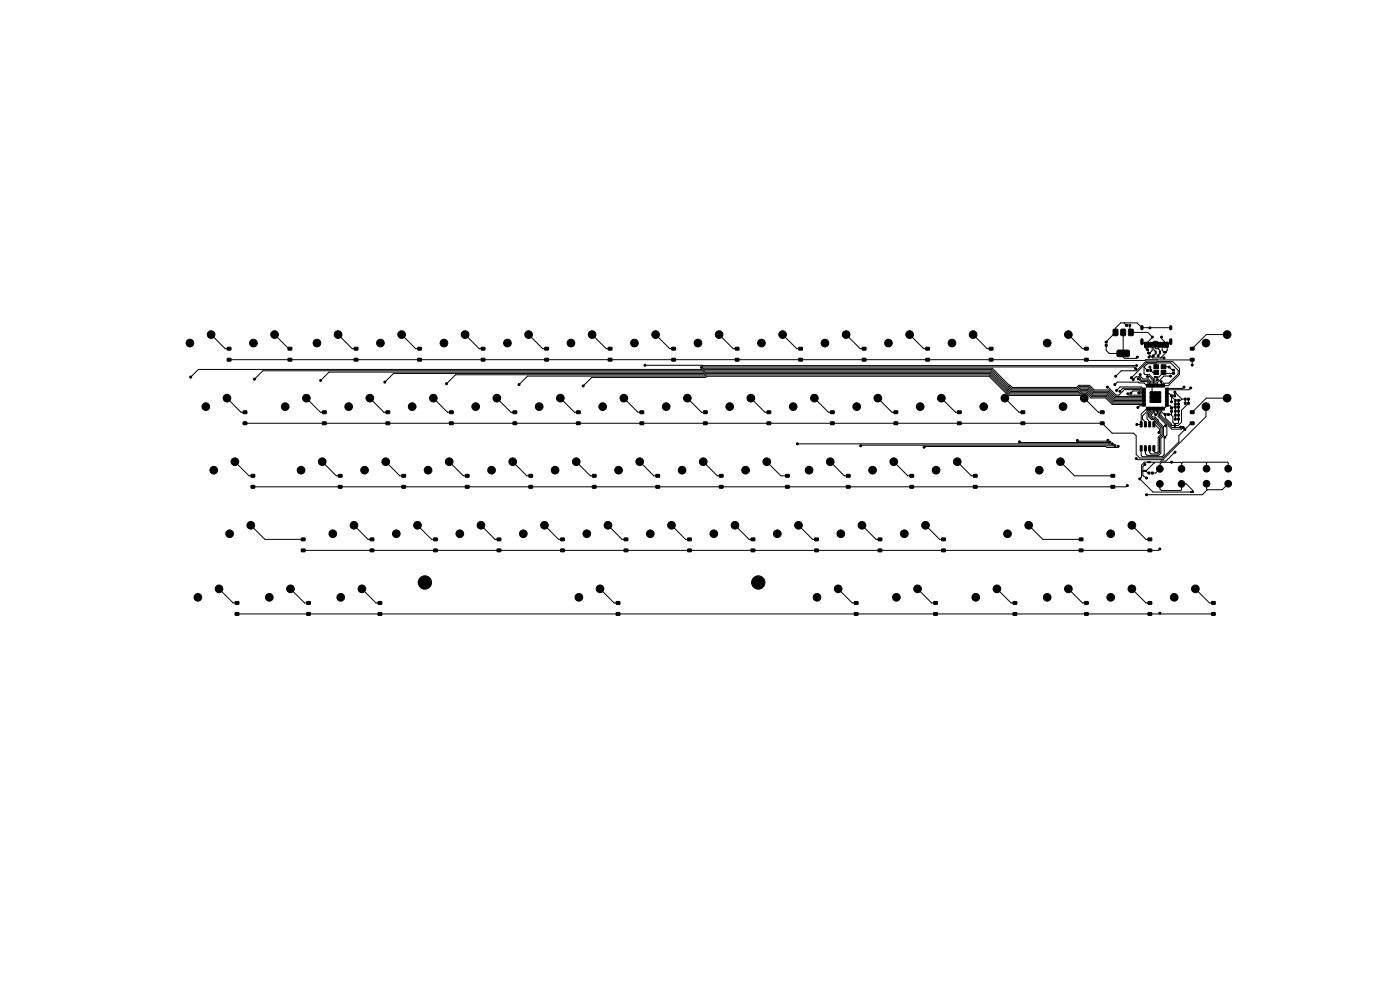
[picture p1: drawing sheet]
<svg xmlns="http://www.w3.org/2000/svg" width="420mm" height="297mm" viewBox="0 0 420 297" stroke-linecap="round" stroke-linejoin="round" font-family="sans-serif">
<g fill="#000" stroke="#000" stroke-width=".3">
<path d="M334 98.8l.3-.2 1 .2-.1 1.7h-1.2zM336.4 98.7l1.2 .1-.1 1.7h-1.2zM337.7 97.2h.5v.6h-.5zM338.7 97.2h.5v.6h-.5zM338.6 98.8l.3-.2 1 .2-.1 1.7h-1.2zM68.2 107.4h1.1v.8h-1.1zM68.2 104.1h1.1v.8h-1.1zM86.4 107.4h1.1v.8h-1.1zM86.4 104.1h1.1v.8h-1.1zM106.3 107.4h1.1v.8h-1.1zM106.3 104.1h1.1v.8h-1.1zM125.3 107.4h1.1v.8h-1.1z"/>
<path d="M125.3 104.1h1.1v.8h-1.1zM144.4 107.4h1.1v.8h-1.1zM144.4 104.1h1.1v.8h-1.1zM163.4 107.4h1.1v.8h-1.1zM163.4 104.1h1.1v.8h-1.1zM182.5 107.4h1.1v.8h-1.1zM182.5 104.1h1.1v.8h-1.1zM201.5 107.4h1.1v.8h-1.1zM201.5 104.1h1.1v.8h-1.1zM220.6 107.4h1.1v.8h-1.1zM220.6 104.1h1.1v.8h-1.1zM239.6 107.4h1.1v.8h-1.1z"/>
<path d="M239.6 104.1h1.1v.8h-1.1zM258.7 107.4h1l.1 .7-1 .1zM258.7 104.1h1l.1 .7-1 .1zM277.7 107.4h1l.2 .7-1.1 .1zM277.7 104.1h1l.2 .7-1.1 .1zM296.8 107.4h1l.1 .7-1 .1zM296.8 104.1h1l.1 .7-1 .1zM325.4 107.4h1l.1 .7-1.1 .1zM325.4 104.1h1l.1 .7-1.1 .1zM331.6 103.3h.5v.4h-.5zM331.6 102.3h.5v.5h-.5zM335.2 105.1l3.4-.1 .3 .4-.1 1.3-.4 .2h-3.1l-.3-.5z"/>
<path d="M342.8 119.9l.8 .2h-.8zM342.8 119.5l.8 .2h-.8zM342.8 119.1l.8 .2h-.8zM342.8 118.7l.8 .2h-.8zM342.8 118.3l.8 .2h-.8zM342.8 117.9l.8 .2h-.8zM342.8 117.5l.8 .2h-.8zM342.8 117.1l.8 .2h-.8zM342.8 116.7l.8 .2h-.8zM342.8 116.3l.8 .2h-.8zM343.3 102.6h.6v1.4h-.6zM343.9 115.2h.2v.8z"/>
<path d="M344.1 102.6h.6v1.4h-.6zM344.3 115.2h.2v.8zM344 110.7h.5v.6h-.5zM344.3 105.6h.3v.3h-.3zM344.7 115.2h.2v.8zM345 102.6h.3v1.4h-.3zM345.1 117.5h3.1v3.1h-3.1zM345.1 115.2h.2v.8zM344.8 105.6h.3v.3h-.3zM345 110.7h.4v.6h-.4zM345.5 102.6h.3v1.4h-.3zM345.5 115.2h.2v.8z"/>
<path d="M345.9 115.2h.2v.8zM346 102.6h.3v1.4h-.3zM346.3 115.2h.2v.8zM346.5 102.6h.3v1.4h-.3zM346.6 105.7h.2v.4h-.2zM346.6 105.2h.2v.4h-.2zM346.3 112.9h.3v.2h-.3zM346.7 115.2h.2v.8zM347 102.6h.3v1.4h-.3zM347.1 115.2h.2v.8zM346.8 112.9h.3v.2h-.3zM347.5 102.6h.3v1.4h-.3z"/>
<path d="M347.5 115.2h.2v.8zM346.2 111h1.4v1.2h-1.4zM346.2 109.3h1.4v1.2h-1.4zM347.8 105.7h.3v.4h-.3zM347.8 105.2h.3v.4h-.3zM347.9 115.2h.2v.8zM348 102.6h.3v1.4h-.3zM348.3 115.2h.2v.8zM348.5 102.6h.3v1.4h-.3zM348.7 115.2h.2v.8zM349 105.4h.4v.2l-.4 .1zM349 102.6h.6v1.4h-.6z"/>
<path d="M349.1 115.2h.2v.8zM349.5 105.4h.4v.2l-.4 .1zM349.6 116.3h.8l.1 .2h-.8zM349.6 116.7h.8l.1 .2h-.8zM349.6 117.1h.8l.1 .2h-.8zM349.6 117.5h.8l.1 .2h-.8zM349.6 117.9h.8l.1 .2h-.8zM349.6 118.3h.8l.1 .2h-.8zM349.6 118.7h.8l.1 .2h-.8zM349.6 119.1h.8l.1 .2h-.8zM349.6 119.5h.8l.1 .2h-.8zM349.6 119.9h.8l.1 .2h-.8z"/>
<path d="M348.4 111h1.4v1.2h-1.4zM348.4 109.3h1.4v1.2h-1.4zM349.8 102.6h.6v1.4h-.6zM351.2 118.3h.5v.6h-.5zM352.2 118.3h.4v.6h-.4zM351.8 110.7h.5v.5h-.5zM351.8 111.7h.5v.4h-.5zM352.4 119.7h.4v.6h-.4zM353.3 119.7h.5v.6h-.5zM355.3 119.3h.5v.6h-.5zM356.3 119.3h.5v.6h-.5zM357.1 107.4h1l.1 .7-1 .1z"/>
<path d="M357.1 104.1h1l.1 .7-1 .1zM73 126.5h1v.7h-1zM73 123.2h1v.7h-1zM96.8 126.5h1v.7h-1zM96.8 123.2h1v.7h-1zM115.8 126.5h1.1v.7h-1.1zM115.8 123.2h1.1v.7h-1.1zM134.9 126.5h1v.7h-1zM134.9 123.2h1v.7h-1zM153.9 126.5h1.1v.7h-1.1zM153.9 123.2h1.1v.7h-1.1zM173 126.5h1v.7h-1z"/>
<path d="M173 123.2h1v.7h-1zM192 126.5h1.1v.7h-1.1zM192 123.2h1.1v.7h-1.1zM211.1 126.5h1v.7h-1zM211.1 123.2h1v.7h-1zM230.1 126.5h1.1v.7h-1.1zM230.1 123.2h1.1v.7h-1.1zM249.2 126.5h1v.7h-1zM249.2 123.2h1v.7h-1zM268.2 126.5l1-.1 .1 .8-1 .1zM268.2 123.2l1-.1 .1 .8-1 .1zM287.3 126.5l1-.1 .1 .8-1.1 .1z"/>
<path d="M287.3 123.2l1-.1 .1 .8-1.1 .1zM306.3 126.5l1-.1 .1 .8-1 .1zM306.3 123.2l1-.1 .1 .8-1 .1zM330.1 126.5l1-.1 .1 .8-1 .1zM330.1 123.2l1-.1 .1 .8-1 .1zM342.1 126.4l.5 .1v1.5l-.5-.1zM342.1 133.6l.5 .1v1.5l-.5-.1zM342.8 121.5l.8 .2h-.8zM342.8 121.1l.8 .2h-.8zM342.8 120.7l.8 .2h-.8zM342.8 120.3l.8 .2h-.8zM343.4 126.4l.5 .1-.1 1.5-.5-.1z"/>
<path d="M343.4 133.6l.5 .1-.1 1.5-.5-.1zM343.9 122h.2v.9zM344.3 122l.2 .1v.8zM344.2 138.4h.4v.2l-.3 .1zM344.7 122h.2v.9zM344.6 126.4l.6 .1-.1 1.5-.5-.1zM344.6 133.6l.6 .1-.1 1.5-.5-.1zM345.1 122l.2 .1v.8zM344.7 138.4h.4v.2l-.3 .1zM345.5 122h.2v.9zM345.9 122l.2 .1v.8zM345.9 126.4l.5 .1v1.5l-.5-.1z"/>
<path d="M345.9 133.6l.5 .1v1.5l-.5-.1zM346.3 122h.2v.9zM346.7 122l.2 .1v.8zM347.1 122h.2v.9zM347.5 122l.2 .1v.8zM347.9 122h.2v.9zM348.3 122l.2 .1v.8zM348.7 122h.2v.9zM349.1 122l.2 .1v.8zM349.3 123.9h.5v.6h-.5zM349.6 120.3h.8l.1 .2h-.8zM349.6 120.7h.8l.1 .2h-.8z"/>
<path d="M349.6 121.1h.8l.1 .2h-.8zM349.6 121.5h.8l.1 .2h-.8zM350.3 123.9h.5v.6h-.5zM351.2 122.1h.5v.5h-.5zM351.2 123.1h.5v.4h-.5zM352.4 122.9h.4v.6h-.4zM352.4 124.1h.4v.6h-.4zM352.4 125.3h.4v.6h-.4zM352.4 120.8h.4v.6h-.4zM352.4 121.7h.4v.6h-.4zM353.3 122.9h.5v.6h-.5zM353.3 124.1h.5v.6h-.5z"/>
<path d="M353.3 125.3h.5v.6h-.5zM353.3 120.8h.5v.6h-.5zM353.3 121.7h.5v.6h-.5zM355.3 120.6h.5v.5h-.5zM356.3 120.6h.5v.5h-.5zM357.1 126.5l1-.1 .1 .8-1 .1zM357.1 123.2l1-.1 .1 .8-1 .1zM75.3 145.5h1.1v.8h-1.1zM75.3 142.2h1.1v.8h-1.1zM101.5 145.5h1.1v.8h-1.1zM101.5 142.2h1.1v.8h-1.1zM120.6 145.5h1v.8h-1z"/>
<path d="M120.6 142.2h1v.8h-1zM139.6 145.5h1.1v.8h-1.1zM139.6 142.2h1.1v.8h-1.1zM158.7 145.5h1v.8h-1zM158.7 142.2h1v.8h-1zM177.7 145.5h1.1v.8h-1.1zM177.7 142.2h1.1v.8h-1.1zM196.8 145.5h1v.8h-1zM196.8 142.2h1v.8h-1zM215.8 145.5h1.1v.8h-1.1zM215.8 142.2h1.1v.8h-1.1zM235.7 145.5h1v.8h-1z"/>
<path d="M235.7 142.2h1v.8h-1zM253.9 145.5h1l.1 .7-1 .1zM253.9 142.2h1l.1 .7-1 .1zM273 145.5h1l.1 .7-1 .1zM273 142.2h1l.1 .7-1 .1zM292 145.5h1l.1 .7-1 .1zM292 142.2h1l.1 .7-1 .1zM333.3 145.5h1l.1 .7-1 .1zM333.3 142.2h1l.1 .7-1 .1zM343 141h.4v.2l-.4 .1zM343.5 141h.4v.2h-.4zM344.5 141.5h.5v.5h-.5z"/>
<path d="M345.4 141.5h.5v.5h-.5zM357.2 147.3h.3l.1 .3h-.4zM357.7 147.3h.3l.1 .3h-.4zM90.4 164.6h1.1v.7h-1.1zM90.4 161.3h1.1v.7h-1.1zM111.1 164.6h1v.7h-1zM111.1 161.3h1v.7h-1zM130.1 164.6h1.1v.7h-1.1zM130.1 161.3h1.1v.7h-1.1zM149.2 164.6h1v.7h-1zM149.2 161.3h1v.7h-1zM168.2 164.6h1.1v.7h-1.1z"/>
<path d="M168.2 161.3h1.1v.7h-1.1zM187.3 164.6h1v.7h-1zM187.3 161.3h1v.7h-1zM206.3 164.6h1.1v.7h-1.1zM206.3 161.3h1.1v.7h-1.1zM225.4 164.6h1v.7h-1zM225.4 161.3h1v.7h-1zM244.4 164.6h1.1v.7h-1.1zM244.4 161.3h1.1v.7h-1.1zM263.5 164.6l.9-.1 .2 .8-1.1 .1zM263.5 161.3l.9-.1 .2 .8-1.1 .1zM282.5 164.6l1-.1 .1 .8-1 .1z"/>
<path d="M282.5 161.3l1-.1 .1 .8-1 .1zM323.8 164.6l1-.1 .1 .8-1 .1zM323.8 161.3l1-.1 .1 .8-1 .1zM344.4 164.6l1-.1 .1 .8-1 .1zM344.4 161.3l1-.1 .1 .8-1 .1zM70.6 183.6h1v.8h-1zM70.6 180.3h1v.8h-1zM92 183.6h1.1v.8h-1.1zM92 180.3h1.1v.8h-1.1zM113.4 183.6h1.1v.8h-1.1zM113.4 180.3h1.1v.8h-1.1zM184.9 183.6h1v.8h-1z"/>
<path d="M184.9 180.3h1v.8h-1zM256.3 183.6h1.1v.8h-1.1zM256.3 180.3h1.1v.8h-1.1zM280.1 183.6h1.1v.8h-1.1zM280.1 180.3h1.1v.8h-1.1zM303.9 183.6h1.1v.8h-1.1zM303.9 180.3h1.1v.8h-1.1zM325.4 183.6h1l.1 .7-1.1 .1zM325.4 180.3h1l.1 .7-1.1 .1zM344.4 183.6h1l.1 .7-1 .1zM344.4 180.3h1l.1 .7-1 .1zM363.5 183.6h1l.1 .7-1.1 .1z"/>
<path d="M363.5 180.3h1l.1 .7-1.1 .1z"/>
<circle cx="344.9" cy="98.3" r=".3"/>
<circle cx="57" cy="102.8" r="1.15"/>
<circle cx="57.2" cy="113" r=".3"/>
<circle cx="63.3" cy="100.3" r="1.15"/>
<circle cx="68.1" cy="119.3" r="1.15"/>
<circle cx="76" cy="102.8" r="1.15"/>
<circle cx="76.3" cy="113.6" r=".3"/>
<circle cx="82.4" cy="100.3" r="1.15"/>
<circle cx="91.9" cy="119.3" r="1.15"/>
<circle cx="95.1" cy="102.8" r="1.15"/>
<circle cx="96.2" cy="114" r=".3"/>
<circle cx="101.4" cy="100.3" r="1.15"/>
<circle cx="111" cy="119.3" r="1.15"/>
<circle cx="114.1" cy="102.8" r="1.15"/>
<circle cx="115.4" cy="114.5" r=".3"/>
<circle cx="120.5" cy="100.3" r="1.15"/>
<circle cx="130" cy="119.3" r="1.15"/>
<circle cx="133.2" cy="102.8" r="1.15"/>
<circle cx="133.9" cy="115" r=".3"/>
<circle cx="139.5" cy="100.3" r="1.15"/>
<circle cx="149.1" cy="119.3" r="1.15"/>
<circle cx="152.2" cy="102.8" r="1.15"/>
<circle cx="155.7" cy="115.3" r=".3"/>
<circle cx="158.6" cy="100.3" r="1.15"/>
<circle cx="168.1" cy="119.3" r="1.15"/>
<circle cx="171.3" cy="102.8" r="1.15"/>
<circle cx="174.9" cy="115.7" r=".3"/>
<circle cx="177.6" cy="100.3" r="1.15"/>
<circle cx="187.2" cy="119.3" r="1.15"/>
<circle cx="190.3" cy="102.8" r="1.15"/>
<circle cx="193.5" cy="109.5" r=".3"/>
<circle cx="196.7" cy="100.3" r="1.15"/>
<circle cx="206.2" cy="119.3" r="1.15"/>
<circle cx="209.4" cy="102.8" r="1.15"/>
<circle cx="210.4" cy="110.1" r=".3"/>
<circle cx="215.7" cy="100.3" r="1.15"/>
<circle cx="225.3" cy="119.3" r="1.15"/>
<circle cx="228.4" cy="102.8" r="1.15"/>
<circle cx="234.8" cy="100.3" r="1.15"/>
<circle cx="244.3" cy="119.3" r="1.15"/>
<circle cx="247.5" cy="102.8" r="1.15"/>
<circle cx="253.8" cy="100.3" r="1.15"/>
<circle cx="263.4" cy="119.3" r="1.15"/>
<circle cx="266.5" cy="102.8" r="1.15"/>
<circle cx="272.9" cy="100.3" r="1.15"/>
<circle cx="282.4" cy="119.3" r="1.15"/>
<circle cx="285.6" cy="102.8" r="1.15"/>
<circle cx="291.9" cy="100.3" r="1.15"/>
<circle cx="301.5" cy="119.3" r="1.15"/>
<circle cx="314.2" cy="102.8" r="1.15"/>
<circle cx="320.5" cy="100.3" r="1.15"/>
<circle cx="325.3" cy="119.3" r="1.15"/>
<circle cx="332.2" cy="116" r=".3"/>
<circle cx="334.4" cy="115.3" r=".3"/>
<circle cx="334.7" cy="112.8" r=".3"/>
<circle cx="334.9" cy="117" r=".3"/>
<circle cx="336" cy="117.3" r=".3"/>
<circle cx="338.4" cy="118" r=".3"/>
<circle cx="339.3" cy="117.8" r=".3"/>
<circle cx="339.4" cy="113.2" r=".3"/>
<circle cx="339.9" cy="113.8" r=".3"/>
<circle cx="340.7" cy="110.5" r=".3"/>
<circle cx="340.9" cy="109.6" r=".3"/>
<circle cx="341.2" cy="107" r=".3"/>
<circle cx="341.4" cy="113.5" r=".3"/>
<circle cx="341.6" cy="117.8" r=".3"/>
<circle cx="342" cy="112.3" r=".3"/>
<circle cx="344.2" cy="104.8" r=".3"/>
<circle cx="344.2" cy="112.9" r=".3"/>
<circle cx="344.7" cy="107" r=".3"/>
<circle cx="344.9" cy="110" r=".3"/>
<circle cx="345.3" cy="119" r=".3"/>
<circle cx="345.3" cy="117.7" r=".3"/>
<circle cx="345.7" cy="101" r=".3"/>
<circle cx="346" cy="106.7" r=".3"/>
<circle cx="346.6" cy="119" r=".3"/>
<circle cx="346.6" cy="117.7" r=".3"/>
<circle cx="347.2" cy="113.8" r=".3"/>
<circle cx="347.4" cy="106.7" r=".3"/>
<circle cx="347.9" cy="119" r=".3"/>
<circle cx="347.9" cy="117.7" r=".3"/>
<circle cx="348.4" cy="114.4" r=".3"/>
<circle cx="348.4" cy="101" r=".3"/>
<circle cx="349.2" cy="107.3" r=".3"/>
<circle cx="350.7" cy="110" r=".3"/>
<circle cx="351.2" cy="112.7" r=".3"/>
<circle cx="352.5" cy="117.5" r=".3"/>
<circle cx="355.2" cy="116" r=".3"/>
<circle cx="357.2" cy="116.3" r=".3"/>
<circle cx="357.6" cy="109.4" r=".3"/>
<circle cx="361.8" cy="102.8" r="1.15"/>
<circle cx="368.1" cy="119.3" r="1.15"/>
<circle cx="368.1" cy="100.3" r="1.15"/>
<circle cx="61.7" cy="121.9" r="1.15"/>
<circle cx="70.5" cy="138.4" r="1.15"/>
<circle cx="85.6" cy="121.9" r="1.15"/>
<circle cx="96.7" cy="138.4" r="1.15"/>
<circle cx="104.6" cy="121.9" r="1.15"/>
<circle cx="115.7" cy="138.4" r="1.15"/>
<circle cx="123.7" cy="121.9" r="1.15"/>
<circle cx="134.8" cy="138.4" r="1.15"/>
<circle cx="142.7" cy="121.9" r="1.15"/>
<circle cx="153.8" cy="138.4" r="1.15"/>
<circle cx="161.8" cy="121.9" r="1.15"/>
<circle cx="172.9" cy="138.4" r="1.15"/>
<circle cx="180.8" cy="121.9" r="1.15"/>
<circle cx="191.9" cy="138.4" r="1.15"/>
<circle cx="199.9" cy="121.9" r="1.15"/>
<circle cx="211" cy="138.4" r="1.15"/>
<circle cx="218.9" cy="121.9" r="1.15"/>
<circle cx="230" cy="138.4" r="1.15"/>
<circle cx="238" cy="121.9" r="1.15"/>
<circle cx="239.2" cy="133" r=".3"/>
<circle cx="249.1" cy="138.4" r="1.15"/>
<circle cx="257" cy="121.9" r="1.15"/>
<circle cx="258.2" cy="133.6" r=".3"/>
<circle cx="268.1" cy="138.4" r="1.15"/>
<circle cx="276.1" cy="121.9" r="1.15"/>
<circle cx="277.2" cy="134" r=".3"/>
<circle cx="287.2" cy="138.4" r="1.15"/>
<circle cx="295.1" cy="121.9" r="1.15"/>
<circle cx="305.8" cy="132.4" r=".3"/>
<circle cx="318.1" cy="138.4" r="1.15"/>
<circle cx="318.9" cy="121.9" r="1.15"/>
<circle cx="323.2" cy="132" r=".3"/>
<circle cx="332.3" cy="132" r=".3"/>
<circle cx="333" cy="132.5" r=".3"/>
<circle cx="333.7" cy="133" r=".3"/>
<circle cx="334.4" cy="133.5" r=".3"/>
<circle cx="335.5" cy="133.8" r=".3"/>
<circle cx="340.9" cy="137.4" r=".3"/>
<circle cx="341.1" cy="127.2" r=".3"/>
<circle cx="341.4" cy="122.1" r=".3"/>
<circle cx="343.4" cy="139.2" r=".3"/>
<circle cx="345.3" cy="120.3" r=".3"/>
<circle cx="346.6" cy="120.3" r=".3"/>
<circle cx="346.7" cy="124.3" r=".3"/>
<circle cx="347.6" cy="129.6" r=".3"/>
<circle cx="347.9" cy="120.3" r=".3"/>
<circle cx="349.5" cy="131" r=".3"/>
<circle cx="349.6" cy="127.6" r=".3"/>
<circle cx="351.4" cy="138.5" r=".3"/>
<circle cx="351.4" cy="120.4" r=".3"/>
<circle cx="352.5" cy="127.5" r=".3"/>
<circle cx="352.5" cy="135.5" r=".3"/>
<circle cx="354.1" cy="128" r=".3"/>
<circle cx="354.9" cy="128.1" r=".3"/>
<circle cx="355.5" cy="128.7" r=".3"/>
<circle cx="361.8" cy="121.9" r="1.15"/>
<circle cx="64.1" cy="140.9" r="1.15"/>
<circle cx="68.9" cy="160" r="1.15"/>
<circle cx="75.2" cy="157.4" r="1.15"/>
<circle cx="90.3" cy="140.9" r="1.15"/>
<circle cx="99.8" cy="160" r="1.15"/>
<circle cx="106.2" cy="157.4" r="1.15"/>
<circle cx="109.4" cy="140.9" r="1.15"/>
<circle cx="118.9" cy="160" r="1.15"/>
<circle cx="125.2" cy="157.4" r="1.15"/>
<circle cx="128.4" cy="140.9" r="1.15"/>
<circle cx="137.9" cy="160" r="1.15"/>
<circle cx="144.3" cy="157.4" r="1.15"/>
<circle cx="147.5" cy="140.9" r="1.15"/>
<circle cx="157" cy="160" r="1.15"/>
<circle cx="163.3" cy="157.4" r="1.15"/>
<circle cx="166.5" cy="140.9" r="1.15"/>
<circle cx="176" cy="160" r="1.15"/>
<circle cx="182.4" cy="157.4" r="1.15"/>
<circle cx="185.6" cy="140.9" r="1.15"/>
<circle cx="195.1" cy="160" r="1.15"/>
<circle cx="201.4" cy="157.4" r="1.15"/>
<circle cx="204.6" cy="140.9" r="1.15"/>
<circle cx="214.1" cy="160" r="1.15"/>
<circle cx="220.5" cy="157.4" r="1.15"/>
<circle cx="223.7" cy="140.9" r="1.15"/>
<circle cx="233.2" cy="160" r="1.15"/>
<circle cx="239.5" cy="157.4" r="1.15"/>
<circle cx="242.7" cy="140.9" r="1.15"/>
<circle cx="252.2" cy="160" r="1.15"/>
<circle cx="258.6" cy="157.4" r="1.15"/>
<circle cx="261.8" cy="140.9" r="1.15"/>
<circle cx="271.3" cy="160" r="1.15"/>
<circle cx="277.6" cy="157.4" r="1.15"/>
<circle cx="280.8" cy="140.9" r="1.15"/>
<circle cx="302.2" cy="160" r="1.15"/>
<circle cx="308.6" cy="157.4" r="1.15"/>
<circle cx="311.8" cy="140.9" r="1.15"/>
<circle cx="333.2" cy="160" r="1.15"/>
<circle cx="338.2" cy="145.5" r=".3"/>
<circle cx="339.6" cy="157.4" r="1.15"/>
<circle cx="341.9" cy="143.5" r=".3"/>
<circle cx="343.9" cy="148.3" r=".3"/>
<circle cx="343.9" cy="143.3" r=".3"/>
<circle cx="347.9" cy="145" r="1"/>
<circle cx="347.9" cy="140.5" r="1"/>
<circle cx="354.5" cy="145" r="1"/>
<circle cx="354.5" cy="140.5" r="1"/>
<circle cx="361.9" cy="145" r="1"/>
<circle cx="361.9" cy="140.5" r="1"/>
<circle cx="368.4" cy="145" r="1"/>
<circle cx="368.4" cy="140.5" r="1"/>
<circle cx="59.4" cy="179" r="1.15"/>
<circle cx="65.7" cy="176.5" r="1.15"/>
<circle cx="80.8" cy="179" r="1.15"/>
<circle cx="87.1" cy="176.5" r="1.15"/>
<circle cx="102.2" cy="179" r="1.15"/>
<circle cx="108.6" cy="176.5" r="1.15"/>
<circle cx="127.5" cy="174.6" r="2"/>
<circle cx="173.7" cy="179" r="1.15"/>
<circle cx="180" cy="176.5" r="1.15"/>
<circle cx="227.5" cy="174.6" r="2"/>
<circle cx="245.1" cy="179" r="1.15"/>
<circle cx="251.4" cy="176.5" r="1.15"/>
<circle cx="268.9" cy="179" r="1.15"/>
<circle cx="275.3" cy="176.5" r="1.15"/>
<circle cx="292.7" cy="179" r="1.15"/>
<circle cx="299.1" cy="176.5" r="1.15"/>
<circle cx="314.2" cy="179" r="1.15"/>
<circle cx="320.5" cy="176.5" r="1.15"/>
<circle cx="333.2" cy="179" r="1.15"/>
<circle cx="339.6" cy="176.5" r="1.15"/>
<circle cx="347.9" cy="164.5" r=".3"/>
<circle cx="352.3" cy="179" r="1.15"/>
<circle cx="358.6" cy="176.5" r="1.15"/>
<circle cx="347.9" cy="183.8" r=".3"/>
</g>
<path d="M342.6 97.9v.6M351.2 97.9v.6M342.6 101.8v1.1M351.2 101.8v1.1" fill="none" stroke="#000" stroke-width="1"/>
<g fill="none" stroke="#000" stroke-width=".3">
<path d="M336.9 99.6v7.4l.4 .4h3.5l.4-.4M337.2 96.8l.7 .7M337.9 97.5h.1M338.9 97.5v1.8l.4 .3h5l1.4 1.4-1.3 1.4v.9M344.9 98.2h-2.3l-1.5-1.4h-4.9l-1.5 1.5v1.3l-2.8 2.9M344.9 98.2v.1M351.2 98.2l-6.3 .1M57.2 113l2.3-2.3h151.2l.3-.3h86.7l5.1 5.1 .9 .6h19.3l.7-.6h3.2l1.4 1.4h4.4l1.9 1.9h8.6M63.3 100.3l4.3 4.2h1.1M68.1 119.3l4.2 4.2h1.2M68.7 107.8h257.2l.2 .2 31.5-.2v1.6M76.3 113.6l2.5-2.5h132.1l.3-.3h86.3l5.1 5.1 .9 .6h19.7l.6-.6h2.9l1.4 1.4h4.4l2 1.9h8.7"/>
<path d="M82.4 100.3l4.2 4.2h.4M91.9 119.3l4.2 4.2h1.2M96.2 114l2.5-2.5h112.3l.4-.3h86l5.1 5.1 .9 .6h20l.6-.6h2.5l1.4 1.4h4.5l1.9 1.9h8.9M101.4 100.3l4.3 4.2h1.1M111 119.3l4.2 4.2h1.2M115.5 114.5l2.6-2.6h93.1l.3-.3h85.7l6 5.7h20.3l.7-.6h2.2l1.4 1.4h4.4l1.9 1.9h9.1M120.5 100.3l4.2 4.2h1.2M130 119.3l4.2 4.2h1.2M133.9 115l2.7-2.7h74.8l.3-.3h85.3l5.1 5.1 .9 .6h20.7l.6-.6h1.9l1.4 1.4h4.4l2 1.9h9.2M139.5 100.3l4.3 4.2h1.1M149.1 119.3l4.2 4.2h1.2M155.7 115.3l2.5-2.6h53.3l.4-.3h85l5.1 5.1 .9 .6h21l.6-.6h1.5l1.4 1.4h4.5l1.9 1.9h9.4"/>
<path d="M158.6 100.3l4.2 4.2h1.2M168.1 119.3l4.2 4.2h1.2M175 115.7l2.5-2.6h34.2l.3-.3h84.7l5.1 5.1 .9 .6h21.3l.7-.6h1.2l1.4 1.4h4.4l1.9 1.9h9.6M177.6 100.3l4.3 4.2h1.1M187.2 119.3l4.2 4.2h1.2M193.5 109.5l147.4 .1M196.7 100.3l4.2 4.2h1.2M206.2 119.3l4.2 4.2h1.2M210.4 110.1l129.7-.1 .6 .5M215.7 100.3l4.3 4.2h1.1M225.3 119.3l4.2 4.2h1.2M234.8 100.3l4.2 4.2h1.2"/>
<path d="M244.3 119.3l4.2 4.2h1.2M253.8 100.3l4.3 4.2h1.1M263.4 119.3l4.2 4.2h1.1M272.9 100.3l4.2 4.2h1.2M282.4 119.3l4.2 4.2h1.2M291.9 100.3l4.3 4.2h1.1M301.5 119.3l4.2 4.2h1.1M320.5 100.3l4.2 4.2h1.2M325.3 119.3l4.2 4.2h1.2M331.9 103.5v1.5l.9 .9h4.1M332.2 116l2.6 2.4h.8l1.7-1.6h4.7l.5 .4h.7M334.4 115.3l.8-.8h6.2l.3 .3h1.5l.8 .8"/>
<path d="M334.7 112.8l1.6-1.7h4.6l3-2.9 7.9 .2 2 2v1.8l-3.3 3.4h-1.3M338.4 118l.3 .4h4.5M339.4 113.2l4.6-4.6 7.2 .2 2.3 2.2v1l-2.9 2.8h-1.6l-.2 .8M340 113.8l.8-.9h.9l.8 1.1h1.8l.5 .5v1.1M341.4 113.5l.9 .9h1.8l.3 .3v.9M341.6 117.8l.3 .2h1.3M342 112.3v.4l.9 .9h1.5l.8 .7v1.3M342.6 102.4l1 .9v.9l.6 .6M343.2 116.8h-.6l-.4-.4h-5.3l-.9 .9M343.2 116.4h-.4l-.4-.4h-6.4l-1.1 1M343.2 117.6h-.9l-.4-.4h-2l-.6 .6M343.2 110v2l.3 .3h1.3l1.2 1.2v2.1"/>
<path d="M343.2 110l1 1M344.2 104.8h.1M344.2 104.8l.2 .2v1l.7 .6M344.2 112.9h.6l.8 .8v3.8l-.3 .2M344.9 110l.3 .3v.7l.6 .6h1M345.1 106.6l-.4 .4M345.1 106.6l.6 .7h3.5M345.6 103.3v1.8l-.7 .7M346 106.6v.1M346.4 113.1v2.5M346.5 113l-.1 .1M346.7 103.3l-.1 1 .3 .2h.5"/>
<path d="M346.7 105.9l-.7 .7M346.8 109.9l.1-.7-.2-.2h-2.5l-1 1M347.1 103.3v-1h-.9l-.1 2.5 .6 .6M347.2 113.8l-.4 .4v1.4M347.4 104.5l.5 .5v.4M347.6 103.3v1l-.2 .2M347.9 105.9l-.5 .8M348.4 114.4v1.2M348.4 101v.5l.9 .9v.9M348.6 103.3v1.7l.6 .5M349 109.9l1.7 .1M350.1 118h.8l.5 .6v1.8"/>
<path d="M350.7 110l1 .9h.3M351.2 112.7h-2l-2 2v.9M351.2 102.4l-1.1 .9v1.8l-1.9 2.2M351.4 118.9l1.2 1.1v5.6M352 111.9h-2.7l-.3-.3-1.4 1.4h-.7M352.5 117.5l-.1 1.1M352.5 117.5l-.1 .1M352.5 117.5l2.1 2.1M354.6 119.6l-.4 .4h-.6v6.7l-.3 .2h-1.1l-.3-.4v-1.6l-.5-.4M354.6 119.6h1v1.3M355.2 116l-.4 .4h-4.7M356.5 119.6v1.3l-2.1 2v3.6l-.9 1-2.1-.1v-.3l-1.8-1.9v-1h-.3l-.9-.9v-.8"/>
<path d="M357.2 116.3l-.6 .5h-6.5M368.1 100.3h-6.2l-4.3 4.2M368.1 119.3h-6.2l-4.3 4.2M70.5 138.4l4.2 4.2h1.2M73.5 126.8h257.2l2.9 3h6.5l.8 .8v5.6l1 1.1h6.9l4.8-4.9v-1.9l3.7-3.7h.3M96.7 138.4l4.2 4.2h1.2M115.7 138.4l4.2 4.2h1.2M134.8 138.4l4.2 4.2h1.2M153.8 138.4l4.2 4.2h1.2M172.9 138.4l4.2 4.2h1.2M191.9 138.4l4.2 4.2h1.2M211 138.4l4.2 4.2h1.2"/>
<path d="M230 138.4l4.2 4.2h2M239.2 133h94.5M249.1 138.4l4.2 4.2h1.2M268.1 138.4l4.2 4.2h1.2M287.2 138.4l4.2 4.2h1.2M305.8 132.4l.2 .2h27M318.1 138.4l4.2 4.2h11.5M332.3 132l-.2 .2h-8.7l-.2-.2M334.4 133.5l-76-.1-.2 .2M335.5 133.8l-.4 .3h-3.1l-.3-.3h-54.1l-.4 .2M343.2 121.6h-1.3l-.5 .5M343.5 139.2l-.7 .6 .2 1.3"/>
<path d="M344 122.5l-1.7 1.6v3.1h-1.2M344.4 122.5v.5l-1.7 1.7v.9l.9 .9v.7M344.4 138.5h-1.1l-.8 .9v3.6l-.6 .5 4 4h11.5M344.8 122.5v.7l-.7 .7v1.7l.8 .8v.8M344.9 138.5h1.1l.2 .3M345.2 122.5v.8l-.7 .7v.8l1 1h.7l.6 .5v.4l1.4 1.5v2l-.8 .8v4.4l-.2 .3h-.7l-.3-.4v-.9M345.6 122.5v1l-.7 .6v.6l.7 .7h.8l.8 .8v.4l1.5 1.5v2.3l-.8 .8v4.4l-.5 .5h-2.1l-.4-.4v-1.3M346 122.5v1.2l-.6 .8 .4 .5h.7l1.1 1v.4l1.4 1.5v2.7l-.8 .8v4.4l-.6 .7h-3.5l-.5-.5v-1.6M346.2 127.2h.2l1.5 1.4v.8l-.3 .2M346.2 138.8l-2.5 2.3 .7 .7h.3M346.4 122.5v1.6l.3 .2M346.8 122.5v.7l.4 .4"/>
<path d="M347.2 122.5l.2 2.3 2.7 2.6M347.6 122.5l.2 2.1 2.8 2.9v.3l.9 .8h2.9l.5-.5M348 122.5l.2 2 2.9 2.8v.3l.5 .5 2.5-.1M350.1 127.4v3l-.9 .8v5.1l-.6 .6h-5.9l-.4-.4v-2.1M350.1 127.4l-.5 .2M350.5 124.2h.7l.2 .3M351.4 123.2l-.2 .1M351.4 123.3v1.2M352.5 135.5l-2.7 2.7h-1.5l-.3 .3h-1.5l-.3 .3M352.5 135.5h.1M352.6 122h-.8l-.4 .3v-.3l-.3-.4h-1l-.9 .9h-.4M354.5 138.8l-.2-.2h-5.8l-.5 .5v1.4"/>
<path d="M354.5 138.8v1.7M361.8 121.9v3l-12.9 12.9h-7.7l-.3-.4M361.9 138.8l-.2-.3h-6.9l-.3 .3M361.9 138.8l.3-.3h6l.2 .3v1.7M361.9 138.8v1.7M75.2 157.4l4.3 4.2h11.5M106.2 157.4l4.2 4.2h1.2M125.2 157.4l4.3 4.2h1.1M144.3 157.4l4.2 4.2h1.2M163.3 157.4l4.3 4.2h1.1M182.4 157.4l4.2 4.2h1.2M201.4 157.4l4.3 4.2h1.1"/>
<path d="M220.5 157.4l4.2 4.2h1.2M239.5 157.4l4.3 4.2h1.1M258.6 157.4l4.2 4.2h1.2M277.6 157.4l4.3 4.2h1.1M308.6 157.4l4.2 4.2h11.5M338.2 145.5l-.4 .4h-261.9M339.6 157.4l4.2 4.2h1.1M343 141.1h.2M343 141.1l-.2 1.3 1.1 .9M347.9 140.5l-1.2 1.3h-1M347.9 145.4v1.1l.5 .5h5.8l.2-.2v-1.8h1.5l2 2v.5M361.9 145v1.5l.3 .3"/>
<path d="M362.2 146.8l-1.5 1.5h-16.8M368.4 145l-1.8 1.8h-4.4M65.7 176.5l4.2 4.2h1.2M87.1 176.5l4.3 4.2h1.1M108.6 176.5l4.2 4.2h1.2M180 176.5l4.2 4.2h1.2M251.4 176.5l4.3 4.2h1.1M275.3 176.5l4.2 4.2h1.2M299.1 176.5l4.2 4.2h1.2M320.5 176.5l4.2 4.2h1.2M339.6 176.5l4.2 4.2h1.1M347.9 164.5l-.4 .4h-256.5"/>
<path d="M358.6 176.5l4.2 4.2h1.2M71.1 184h276.6l.2-.2 .3 .2h15.8"/>
</g>
</svg>
